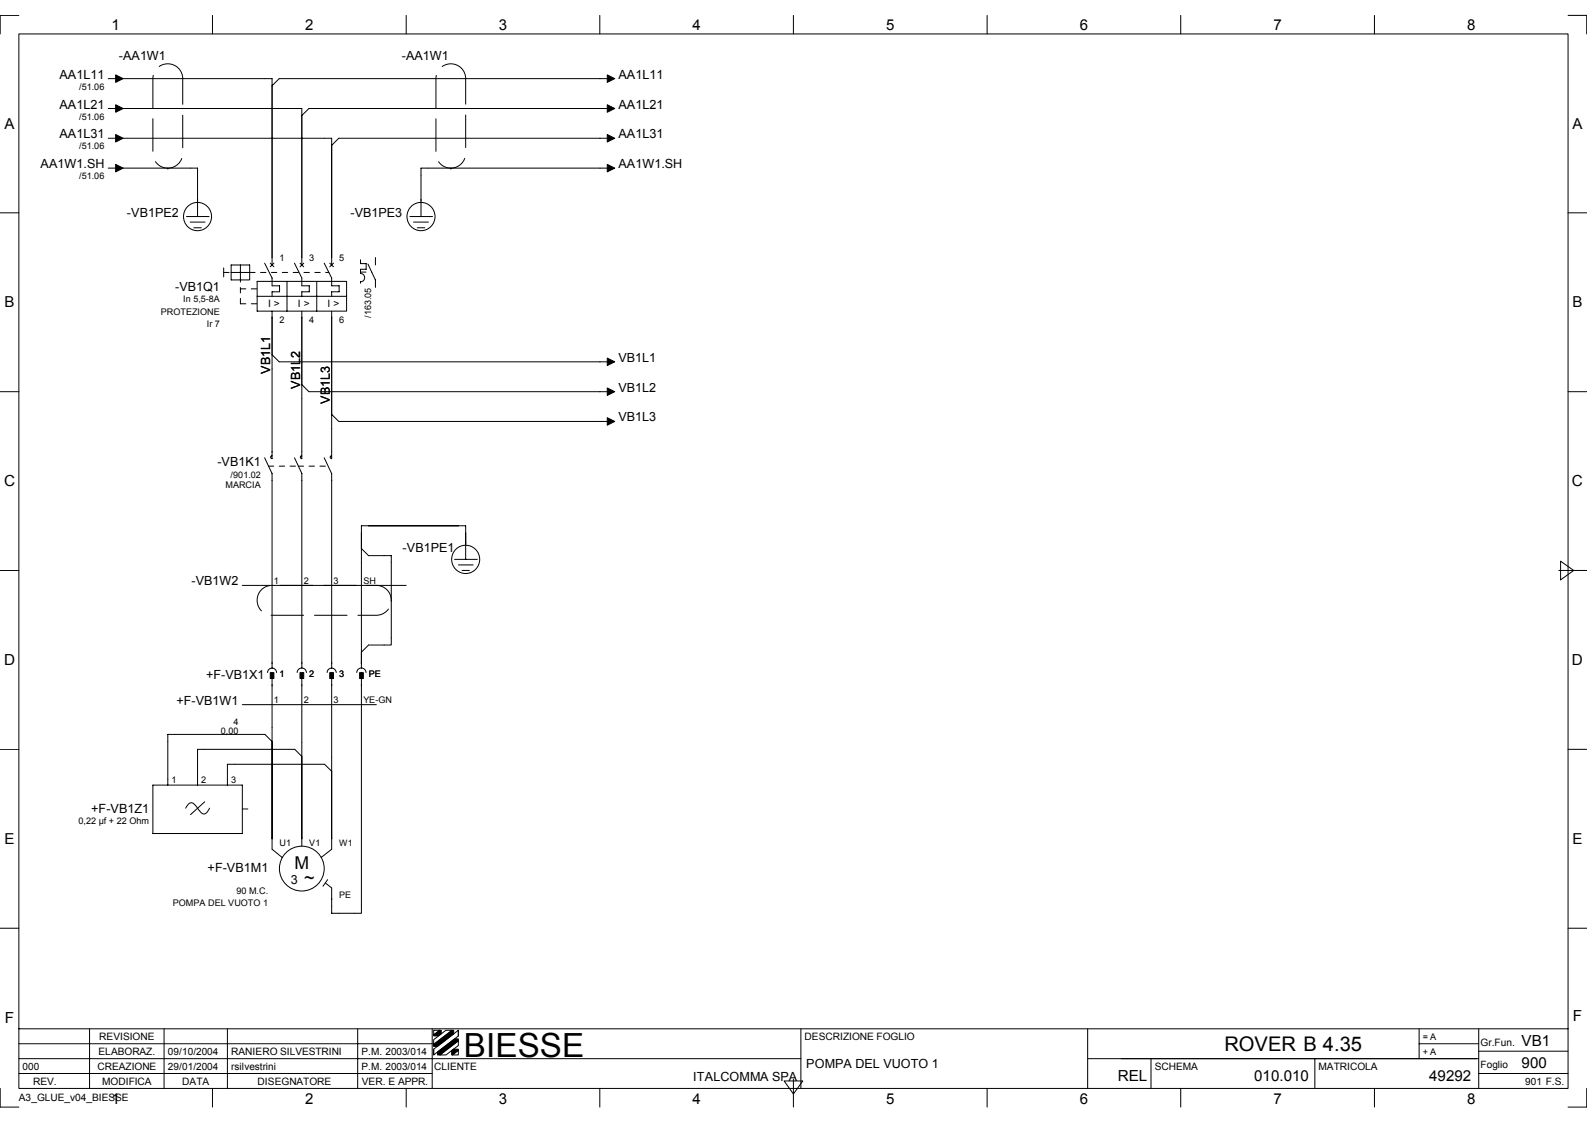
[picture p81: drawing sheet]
<svg xmlns="http://www.w3.org/2000/svg" width="297mm" height="210mm" viewBox="0 0 297 210" stroke-linecap="round" stroke-linejoin="round" font-family="sans-serif">
<defs><g id="words">
<text font-size="6.2" x="86.8" y="197.7">BIESSE</text>
<text font-size="3.8" x="229.2" y="196.7">ROVER B 4.35</text>
<text font-size="3.4" x="56.9" y="165.3">~</text>
<text font-size="3.3" x="55.1" y="162.5">M</text>
<g font-size="2.9">
<text x=".8" y="91">C</text>
<text x="294.2" y="91">C</text>
<text x=".8" y="124.4">D</text>
<text x="294.2" y="124.4">D</text>
<text x=".9" y="191.3">F</text>
<text x="294.4" y="191">F</text>
<text x="284.8" y="195.6">VB1</text>
<text x="209.2" y="202.2">REL</text>
</g>
<g font-size="2.8">
<text x="20.9" y="5.7">1</text>
<text x="57.1" y="5.7">2</text>
<text x="93.4" y="5.7">3</text>
<text x="129.6" y="5.7">4</text>
<text x="165.8" y="5.7">5</text>
<text x="202.1" y="5.7">6</text>
<text x="238.3" y="5.7">7</text>
<text x="274.6" y="5.7">8</text>
<text x=".8" y="24.1">A</text>
<text x="294.3" y="24.1">A</text>
<text x=".8" y="57.5">B</text>
<text x="294.3" y="57.5">B</text>
<text x=".8" y="157.9">E</text>
<text x="294.3" y="157.9">E</text>
<text x="234.7" y="202.2">010.010</text>
<text x="267.5" y="202.2">49292</text>
<text x="284.8" y="199.8">900</text>
<text x="20.9" y="206.5">1</text>
<text x="57.1" y="206.5">2</text>
<text x="93.4" y="206.5">3</text>
<text x="129.6" y="206.5">4</text>
<text x="165.8" y="206.5">5</text>
<text x="202.1" y="206.5">6</text>
<text x="238.3" y="206.5">7</text>
<text x="274.6" y="206.5">8</text>
</g>
<g font-size="2.4">
<text x="22.3" y="11.2">-AA1W1</text>
<text x="75.2" y="11.2">-AA1W1</text>
<text x="11.1" y="14.7">AA1L11</text>
<text x="115.8" y="14.7">AA1L11</text>
<text x="11.1" y="20.3">AA1L21</text>
<text x="115.8" y="20.3">AA1L21</text>
<text x="11.1" y="25.9">AA1L31</text>
<text x="115.8" y="25.9">AA1L31</text>
<text x="7.6" y="31.5">AA1W1.SH</text>
<text x="115.8" y="31.5">AA1W1.SH</text>
<text x="23.8" y="40.5">-VB1PE2</text>
<text x="65.6" y="40.5">-VB1PE3</text>
<text x="32.8" y="54.5">-VB1Q1</text>
<text x="50.6" y="70" transform="rotate(-90 50.6 70)">VB1L1</text>
<text x="115.8" y="67.7">VB1L1</text>
<text x="56.2" y="72.7" transform="rotate(-90 56.2 72.7)">VB1L2</text>
<text x="61.7" y="75.5" transform="rotate(-90 61.7 75.5)">VB1L3</text>
<text x="115.8" y="73.3">VB1L2</text>
<text x="115.8" y="78.8">VB1L3</text>
<text x="40.7" y="87.2">-VB1K1</text>
<text x="75.3" y="103.3">-VB1PE1</text>
<text x="35.9" y="109.5">-VB1W2</text>
<text x="33" y="131.8">+F-VB1W1</text>
<text x="38.6" y="126.9">+F-VB1X1</text>
<text x="17.1" y="152">+F-VB1Z1</text>
<text x="38.9" y="163.2">+F-VB1M1</text>
<text x="54.5" y="165.3">3</text>
<text x="129.8" y="202.2">ITALCOMMA SPA</text>
<text x="150.9" y="199.7">POMPA DEL VUOTO 1</text>
</g>
<g font-size="1.9">
<text x="50.2" y="57.5">I &gt;</text>
<text x="55.7" y="57.5">I &gt;</text>
<text x="61.3" y="57.5">I &gt;</text>
<text x="18.4" y="197.4">ELABORAZ.</text>
<text x="18.6" y="194.6">REVISIONE</text>
<text x="31.4" y="197.4">09/10/2004</text>
<text x="43.3" y="197.4">RANIERO SILVESTRINI</text>
<text x="67.6" y="197.4">P.M. 2003/014</text>
<text x="150.6" y="194.6">DESCRIZIONE FOGLIO</text>
<text x="277.1" y="195.6">Gr.Fun.</text>
<text x="4.2" y="200.1">000</text>
<text x="6.2" y="202.9">REV.</text>
<text x="18.2" y="200.1">CREAZIONE</text>
<text x="19.1" y="202.9">MODIFICA</text>
<text x="31.4" y="200.1">29/01/2004</text>
<text x="34.1" y="202.9">DATA</text>
<text x="43.3" y="200.1">rsilvestrini</text>
<text x="48.2" y="202.9">DISEGNATORE</text>
<text x="67.6" y="200.1">P.M. 2003/014</text>
<text x="67.7" y="202.9">VER. E APPR.</text>
<text x="81.3" y="200.1">CLIENTE</text>
<text x="216.1" y="200.1">SCHEMA</text>
<text x="246.8" y="200.1">MATRICOLA</text>
<text x="277.1" y="199.8">Foglio</text>
<text x="285.5" y="202.9">901 F.S.</text>
<text x="3.5" y="206.1">A3_GLUE_v04_BIESSE</text>
</g>
<g font-size="1.7">
<text x="14.8" y="16.8">/51.06</text>
<text x="14.8" y="22.4">/51.06</text>
<text x="14.8" y="28">/51.06</text>
<text x="14.8" y="33.5">/51.06</text>
<text x="52.3" y="48.9">1</text>
<text x="57.9" y="48.9">3</text>
<text x="63.5" y="48.9">5</text>
<text x="30.1" y="58.8">PROTEZIONE</text>
<text x="34.3" y="56.5">In 5,5-8A</text>
<text x="69.5" y="59.5" transform="rotate(-90 69.5 59.5)">/163.05</text>
<text x="38.7" y="61.2">Ir 7</text>
<text x="52.3" y="60.5">2</text>
<text x="57.9" y="60.5">4</text>
<text x="63.5" y="60.5">6</text>
<text x="43.2" y="89.3">/901.02</text>
<text x="42.2" y="91.3">MARCIA</text>
<text x="51.3" y="109.2">1</text>
<text x="56.9" y="109.2">2</text>
<text x="62.4" y="109.2">3</text>
<text x="68" y="109.2">SH</text>
<text x="51.3" y="131.5">1</text>
<text x="52.3" y="126.6">1</text>
<text x="56.9" y="131.5">2</text>
<text x="57.9" y="126.6">2</text>
<text x="62.4" y="131.5">3</text>
<text x="63.5" y="126.6">3</text>
<text x="68" y="131.5">YE-GN</text>
<text x="69" y="126.6">PE</text>
<text x="41.3" y="137.4">0,00</text>
<text x="43.7" y="135.7">4</text>
<text x="32.1" y="146.5">1</text>
<text x="37.7" y="146.5">2</text>
<text x="43.3" y="146.5">3</text>
<text x="14.7" y="154.1">0,22 µf + 22 Ohm</text>
<text x="52.3" y="158.3">U1</text>
<text x="57.9" y="158.3">V1</text>
<text x="63.5" y="158.3">W1</text>
<text x="44.3" y="167.2">90 M.C.</text>
<text x="32.3" y="169.5">POMPA DEL VUOTO 1</text>
<text x="63.5" y="168.1">PE</text>
<text x="266.3" y="194.6">= A</text>
<text x="266.3" y="197.4">+ A</text>
</g>
</g></defs>
<g fill="none" stroke="#000" stroke-width=".19">
<path d="M3.5 6.3h290v197.3h-290zM3.5 2.9h-3.5v3.4M20.3 14.7h2M23 14.7h27.9v34.9M39.8 2.9v3.4M76 2.9v3.4M112.3 2.9v3.4M114.4 14.7h-62.1l-1.4 1.3M148.5 2.9v3.4M184.8 2.9v3.4M221 2.9v3.4M257.3 2.9v3.4"/>
<path d="M293.5 2.9h3.5v3.4M0 39.8h3.5M20.3 20.3h2M20.3 25.9h2M20.3 31.5h2M23 20.3h33.5v29.3M23 31.5h14v9M23 25.9h39.1v23.7M114.4 20.3h-56.6l-1.3 1.3M114.4 25.9h-51l-1.3 1.3M114.4 31.5h-35.6v9M293.5 39.8h3.5"/>
<path d="M34.9 40.5h4.2M35.6 41.6h2.8M36.3 42.6h1.4M41.9 50.1v1.7M43.3 49.6h3.4v2.8h-3.4zM43.3 51h3.4M45 49.6v2.8M48.1 52.6h16.8v5.6h-16.8zM48.1 55.4h16.8M49.5 49.2l1.4 2.8v1.5h1.4v1.1h-1.4v.8M50.6 49.2l.7 .7M50.9 58.2v27.6l-.3-.3 .3-.2"/>
<path d="M51.3 49.2l-.7 .7M53.7 52.6v5.6M55.1 49.2l1.4 2.8v1.5h1.4v1.1h-1.4v.8M56.2 49.2l.7 .7M56.5 58.2v27.6l-.3-.3 .3-.2M56.9 49.2l-.7 .7M59.3 52.6v5.6M60.7 49.2l1.4 2.8v1.5h1.4v1.1h-1.4v.8M61.7 49.2l.7 .7M62.1 58.2v27.6M62.4 49.2l-.7 .7M67.5 48.6v.7h1v1.1h-1v.8a.78 .78 0 0 1 .8 .7 .78 .78 0 0 1-.8 .8v.3"/>
<path d="M68.9 49.4l1.4 3M70.3 48.2v1.4M70.3 52.4v1.4M76.7 40.5h4.3M77.4 41.6h2.8M78.1 42.6h1.4M0 73.3h3.5M50.9 66.4l1.4 1.3h62.1M56.5 71.9l1.3 1.4h56.6M62.1 77.5l1.3 1.3h51M293.5 73.3h3.5M49.5 85.6l1.4 3v36.4"/>
<path d="M55.1 85.6l1.4 3M56.5 88.6v36.4M60.7 85.6l1.4 3v36.4M62.1 85.3l-.3 .2 .3 .3M0 106.7h3.5M45.4 109.5h30.6M67.6 102.6l1.4 1.3h4.2v16.8h-4.2l-1.4 1.3M85.1 104.6h4.2M85.8 105.7h2.8M86.5 106.7h1.4M87.2 104.6v-6.2h-19.6v26.6M291.8 106.7h5.2"/>
<path d="M292.1 105l2.5 1.7-2.5 1.8zM45.4 131.8h25M50.1 125.8a.85 .85 0 0 1 .8-.8 .85 .85 0 0 1 .9 .8M50.9 126.9v32l1.9 1.5M50.9 138.7l-1.3-1.3h-18.2v9.5M55.6 125.8a.87 .87 0 0 1 .9-.8 .87 .87 0 0 1 .9 .8M56.5 126.9v31.4M61.2 125.8a.85 .85 0 0 1 .9-.8 .85 .85 0 0 1 .8 .8M62.1 126.9v32l-2 1.5M66.8 125.8a.87 .87 0 0 1 .8-.8 .87 .87 0 0 1 .9 .8M67.6 126.9v44h-5.5v-4.8l-1.2-.9M0 140.2h3.5"/>
<path d="M28.6 146.9h16.8v9h-16.8zM34.8 151.2l.4-.7 .4-.3a1.57 1.57 0 0 1 1.4 1 1.44 1.44 0 0 0 1.4 1l.4-.3 .4-.7M38.3 150l-2.6 2.4M45.4 151.3h1M56.5 141.5l-1.3-1.3h-18.2v6.7M62.1 144.3l-1.4-1.3h-18.1v3.9M293.5 140.2h3.5M0 173.7h3.5M61.3 164.6l-.9 1.2M293.5 173.7h3.5M3.5 192.5h290M3.5 198.1h146.4"/>
<path d="M3.5 195.3h77.4M16.8 192.5v11.1M30.7 192.5v11.1M42.6 192.5v11.1M66.9 192.5v11.1M80.9 192.5v11.1M81.2 196.3l4.6-3.6v1.1l-4.6 3.6zM81.2 194.5l2.3-1.8h1.1l-3.4 2.7zM81.2 192.7h1.1l-1.1 .9zM81.2 195.4v.3M81.2 196.3v1M82.3 197.4l3.5-2.7v.9l-2.3 1.8z"/>
<path d="M84.7 197.4l1.1-.9v.9zM85.8 192.7v1.1M149.9 192.5v11.1M203.6 198.1h73.2M203.6 192.5v11.1M215.4 198.1v5.5M246.1 198.1v5.5M265.6 195.3h11.2M265.6 192.5v5.6M276.8 192.5v11.1M276.8 196.7h16.7M0 203.6v3.5h3.5"/>
<path d="M3.5 200.8h77.4M39.8 203.6v3.5M76 203.6v3.5M112.3 203.6v3.5M146.8 202.2h3.5l-1.8 2.5zM148.5 201.9v5.2M184.8 203.6v3.5M221 203.6v3.5M257.3 203.6v3.5M276.8 200.8h16.7M297 203.6v3.5h-3.5"/>
<circle cx="37" cy="40.5" r="2.64"/>
<circle cx="78.8" cy="40.5" r="2.64"/>
<circle cx="87.1" cy="104.6" r="2.64"/>
<circle cx="56.5" cy="162.5" r="4.2"/>
</g>
<g fill="#000" stroke="#000" stroke-width=".19">
<path d="M21.7 14l1.3 .7-1.3 .7z" fill-rule="evenodd"/>
<path d="M21.7 19.6l1.3 .7-1.3 .7z" fill-rule="evenodd"/>
<path d="M113.7 14l1.4 .7-1.4 .7z" fill-rule="evenodd"/>
<path d="M113.7 19.6l1.4 .7-1.4 .7z" fill-rule="evenodd"/>
<path d="M21.7 25.2l1.3 .7-1.3 .7z" fill-rule="evenodd"/>
<path d="M21.7 30.8l1.3 .7-1.3 .7z" fill-rule="evenodd"/>
<path d="M113.7 25.2l1.4 .7-1.4 .7z" fill-rule="evenodd"/>
<path d="M113.7 30.8l1.4 .7-1.4 .7z" fill-rule="evenodd"/>
<path d="M113.7 67l1.4 .7-1.4 .7z" fill-rule="evenodd"/>
<path d="M113.7 72.6l1.4 .7-1.4 .7z" fill-rule="evenodd"/>
<path d="M113.7 78.1l1.4 .7-1.4 .7z" fill-rule="evenodd"/>
<path d="M50.6 125.8h.7v1.1h-.7z" fill-rule="evenodd"/>
<path d="M56.2 125.8h.7v1.1h-.7z" fill-rule="evenodd"/>
<path d="M61.7 125.8h.7v1.1h-.7z" fill-rule="evenodd"/>
<path d="M67.3 125.8h.7v1.1h-.7z" fill-rule="evenodd"/>
<path d="M81.2 193.6l1.1-.9h.3v.7l-.5 .4h-.9z" fill-rule="evenodd"/>
<path d="M81.9 196.8l3.2-2.4h.7v.3l-3.5 2.7h-.4z" fill-rule="evenodd"/>
<path d="M81.2 195.4l3.4-2.7h.3v.7l-3 2.3h-.7z" fill-rule="evenodd"/>
<path d="M84.5 196.6l.4-.3h.9v.2l-1.1 .9h-.2z" fill-rule="evenodd"/>
</g>
<path d="M29.2 13a2.8 2.8 0 0 1 3.1-.9 2.8 2.8 0 0 1 1.9 2.6v14a2.79 2.79 0 0 1-2.8 2.8 2.79 2.79 0 0 1-2.8-2.8v-14l.1-.6zM82.6 12.5a2.79 2.79 0 0 1 3-.3 2.79 2.79 0 0 1 1.6 2.5v14a2.78 2.78 0 0 1-2.8 2.8 2.78 2.78 0 0 1-2.8-2.8v-14a2.76 2.76 0 0 1 1-2.2zM31.4 31.5h.1M84.4 31.5h.1M48.7 110.5a2.76 2.76 0 0 1 2.2-1h19.5a2.79 2.79 0 0 1 2.8 2.8 2.79 2.79 0 0 1-2.8 2.8h-19.5a2.8 2.8 0 0 1-2.5-1.6 2.8 2.8 0 0 1 .3-3zM73.2 112.3h.1" fill="none" stroke="#000" stroke-width=".19" stroke-dasharray="6.1 2"/>
<path d="M41.9 51h1.4M45 56.8v-4.4M45 54h3.1M45 56.8h3.1M46.7 51h14.8M67.5 50.9h2.1M50.2 87.2h5.6M55.8 87.2h5.6" fill="none" stroke="#000" stroke-width=".19" stroke-dasharray="1 1 1 1 1 1 1 1"/>
<use href="#words"/>
</svg>
